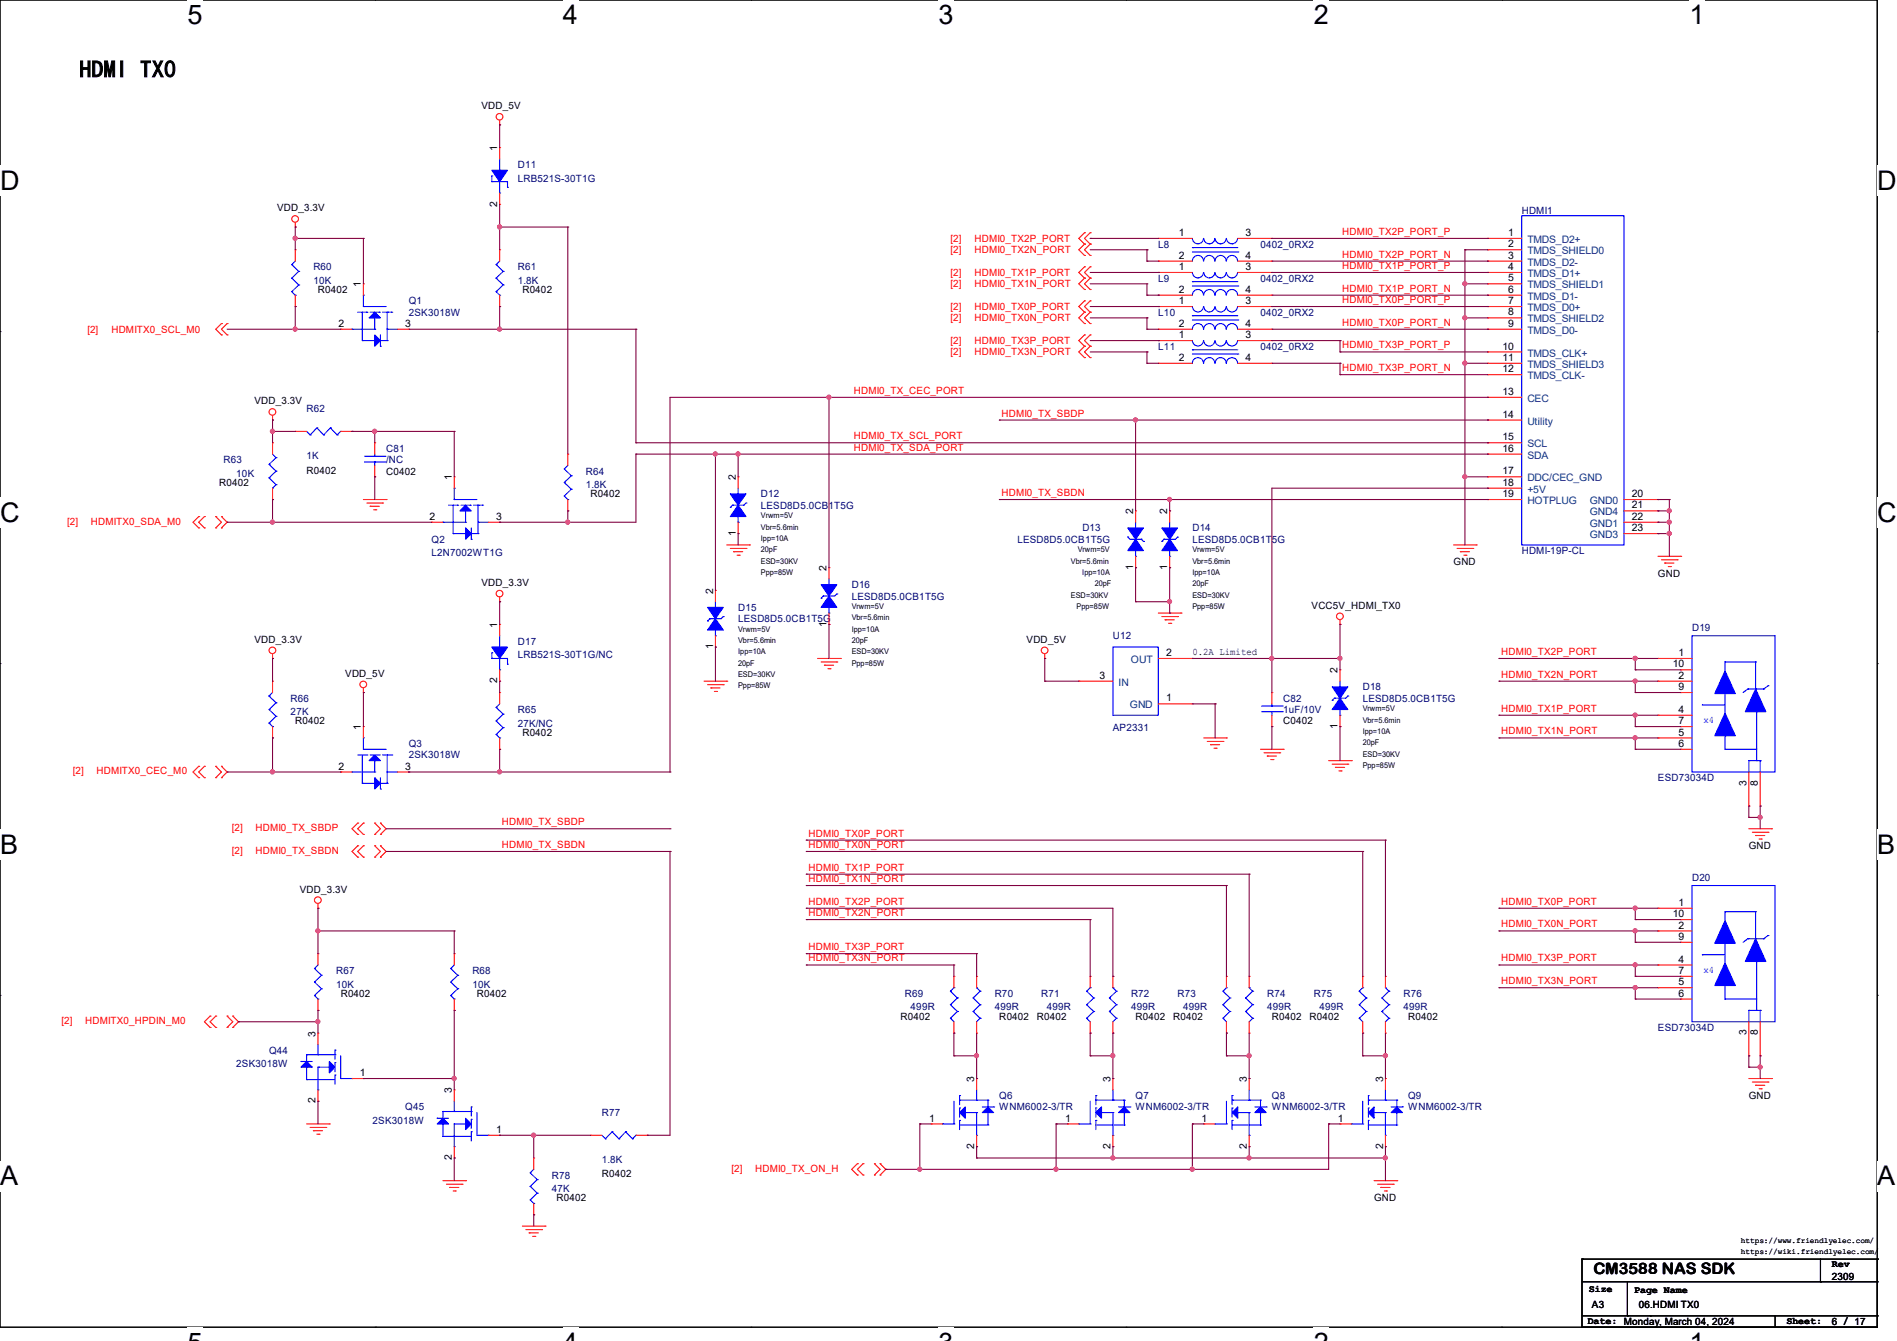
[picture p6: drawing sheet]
<svg xmlns="http://www.w3.org/2000/svg" width="297mm" height="210mm" viewBox="0 0 297 210" stroke-linecap="round" stroke-linejoin="round" font-family="sans-serif">
<defs><g id="words">
<g font-size="4.2">
<text x="29.4" y="3.8">5</text>
<text x="88.1" y="3.8">4</text>
<text x="146.9" y="3.8">3</text>
<text x="205.7" y="3.8">2</text>
<text x="264.5" y="3.8">1</text>
<text x="0" y="29.8">D</text>
<text x="293.9" y="29.8">D</text>
<text x="0" y="81.7">C</text>
<text x="293.9" y="81.7">C</text>
<text x="0" y="133.7">B</text>
<text x="293.9" y="133.7">B</text>
<text x="0" y="185.6">A</text>
<text x="293.9" y="185.6">A</text>
</g>
<text font-size="3.7" x="12.4" y="12.1">HDMI TX0</text>
<text font-size="2.5" x="249.5" y="199.5">CM3588 NAS SDK</text>
<g font-size="1.6">
<text x="75.4" y="17.1">VDD_5V</text>
<text x="77.9" y="23.7" transform="rotate(-90 77.9 23.7)">1</text>
<text x="43.4" y="33.1">VDD_3.3V</text>
<text x="77.9" y="32.3" transform="rotate(-90 77.9 32.3)">2</text>
<text x="184.6" y="37">1</text>
<text x="184.6" y="40.5">2</text>
<text x="195" y="37">3</text>
<text x="195" y="40.5">4</text>
<text x="236.1" y="37">1</text>
<text x="236.1" y="38.7">2</text>
<text x="236.1" y="40.5">3</text>
<text x="49.8" y="45.9">R0402</text>
<text x="56.5" y="45" transform="rotate(-90 56.5 45)">1</text>
<text x="81.8" y="45.9">R0402</text>
<text x="184.6" y="47.6">1</text>
<text x="184.6" y="42.3">1</text>
<text x="184.6" y="45.8">2</text>
<text x="195" y="47.6">3</text>
<text x="195" y="42.3">3</text>
<text x="195" y="45.8">4</text>
<text x="236.1" y="42.3">4</text>
<text x="236.1" y="44.1">5</text>
<text x="236.1" y="45.8">6</text>
<text x="236.1" y="47.6">7</text>
<text x="53" y="51.2">2</text>
<text x="63.5" y="51.2">3</text>
<text x="184.6" y="51.2">2</text>
<text x="184.6" y="53">1</text>
<text x="195" y="51.2">4</text>
<text x="195" y="53">3</text>
<text x="236.1" y="49.4">8</text>
<text x="236.1" y="51.2">9</text>
<text x="184.6" y="56.5">2</text>
<text x="195" y="56.5">4</text>
<text x="235.2" y="54.7">10</text>
<text x="235.2" y="56.5">11</text>
<text x="235.2" y="58.3">12</text>
<text x="39.8" y="63.3">VDD_3.3V</text>
<text x="235.2" y="61.8">13</text>
<text x="235.2" y="65.4">14</text>
<text x="235.2" y="70.7">16</text>
<text x="235.2" y="69">15</text>
<text x="34.3" y="76.1">R0402</text>
<text x="48" y="74.2">R0402</text>
<text x="60.5" y="74.3">C0402</text>
<text x="70.7" y="75.2" transform="rotate(-90 70.7 75.2)">1</text>
<text x="92.5" y="77.9">R0402</text>
<text x="115.2" y="75.2" transform="rotate(-90 115.2 75.2)">2</text>
<text x="235.2" y="77.9">19</text>
<text x="235.2" y="76.1">18</text>
<text x="235.2" y="74.3">17</text>
<text x="255.5" y="77.9">20</text>
<text x="67.2" y="81.4">2</text>
<text x="77.7" y="81.4">3</text>
<text x="115.2" y="83.9" transform="rotate(-90 115.2 83.9)">1</text>
<text x="177.4" y="80.6" transform="rotate(-90 177.4 80.6)">2</text>
<text x="182.8" y="80.6" transform="rotate(-90 182.8 80.6)">2</text>
<text x="255.5" y="79.6">21</text>
<text x="255.5" y="83.2">23</text>
<text x="255.5" y="81.4">22</text>
<text x="129.4" y="89.4" transform="rotate(-90 129.4 89.4)">2</text>
<text x="177.4" y="89.2" transform="rotate(-90 177.4 89.2)">1</text>
<text x="182.8" y="89.2" transform="rotate(-90 182.8 89.2)">1</text>
<text x="227.6" y="88.6">GND</text>
<text x="75.4" y="91.8">VDD_3.3V</text>
<text x="111.6" y="93" transform="rotate(-90 111.6 93)">2</text>
<text x="205.4" y="95.3">VCC5V_HDMI_TX0</text>
<text x="259.6" y="90.3">GND</text>
<text x="39.8" y="100.7">VDD_3.3V</text>
<text x="77.9" y="98.3" transform="rotate(-90 77.9 98.3)">1</text>
<text x="111.6" y="101.7" transform="rotate(-90 111.6 101.7)">1</text>
<text x="129.4" y="98.1" transform="rotate(-90 129.4 98.1)">1</text>
<text x="160.7" y="100.7">VDD_5V</text>
<text x="54.1" y="106">VDD_5V</text>
<text x="77.9" y="107" transform="rotate(-90 77.9 107)">2</text>
<text x="172.1" y="106.3">3</text>
<text x="182.6" y="102.7">2</text>
<text x="186.7" y="102.6">0.2A Limited</text>
<text x="209.4" y="105.5" transform="rotate(-90 209.4 105.5)">2</text>
<text x="261.9" y="104.5">10</text>
<text x="262.8" y="102.7">1</text>
<text x="262.8" y="106.3">2</text>
<text x="46.2" y="113.5">R0402</text>
<text x="182.6" y="109.9">1</text>
<text x="200.9" y="113.5">C0402</text>
<text x="262.8" y="111.6">4</text>
<text x="262.8" y="113.4">7</text>
<text x="262.8" y="108.1">9</text>
<text x="56.5" y="114.3" transform="rotate(-90 56.5 114.3)">1</text>
<text x="81.8" y="115.2">R0402</text>
<text x="209.4" y="114.1" transform="rotate(-90 209.4 114.1)">1</text>
<text x="262.8" y="115.2">5</text>
<text x="262.8" y="117">6</text>
<text x="53" y="120.5">2</text>
<text x="63.5" y="120.5">3</text>
<text x="273.4" y="123" transform="rotate(-90 273.4 123)">3</text>
<text x="275.2" y="123" transform="rotate(-90 275.2 123)">8</text>
<text x="273.8" y="133">GND</text>
<text x="46.9" y="139.8">VDD_3.3V</text>
<text x="261.9" y="143.6">10</text>
<text x="262.8" y="141.9">1</text>
<text x="262.8" y="145.4">2</text>
<text x="262.8" y="147.2">9</text>
<text x="262.8" y="150.8">4</text>
<text x="262.8" y="154.3">5</text>
<text x="262.8" y="152.5">7</text>
<text x="53.3" y="156.1">R0402</text>
<text x="74.7" y="156.1">R0402</text>
<text x="141" y="159.7">R0402</text>
<text x="156.5" y="159.7">R0402</text>
<text x="162.3" y="159.7">R0402</text>
<text x="177.8" y="159.7">R0402</text>
<text x="183.7" y="159.7">R0402</text>
<text x="199.1" y="159.7">R0402</text>
<text x="205" y="159.7">R0402</text>
<text x="220.5" y="159.7">R0402</text>
<text x="262.8" y="156.1">6</text>
<text x="49.4" y="162.3" transform="rotate(-90 49.4 162.3)">3</text>
<text x="273.4" y="162.1" transform="rotate(-90 273.4 162.1)">3</text>
<text x="275.2" y="162.1" transform="rotate(-90 275.2 162.1)">8</text>
<text x="49.4" y="172.8" transform="rotate(-90 49.4 172.8)">2</text>
<text x="56.3" y="168.5">1</text>
<text x="70.7" y="171.2" transform="rotate(-90 70.7 171.2)">3</text>
<text x="152.5" y="169.5" transform="rotate(-90 152.5 169.5)">3</text>
<text x="173.9" y="169.5" transform="rotate(-90 173.9 169.5)">3</text>
<text x="195.2" y="169.5" transform="rotate(-90 195.2 169.5)">3</text>
<text x="216.5" y="169.5" transform="rotate(-90 216.5 169.5)">3</text>
<text x="273.8" y="172.1">GND</text>
<text x="77.7" y="177.4">1</text>
<text x="145.5" y="175.6">1</text>
<text x="152.5" y="179.9" transform="rotate(-90 152.5 179.9)">2</text>
<text x="166.8" y="175.6">1</text>
<text x="173.9" y="179.9" transform="rotate(-90 173.9 179.9)">2</text>
<text x="188.1" y="175.6">1</text>
<text x="195.2" y="179.9" transform="rotate(-90 195.2 179.9)">2</text>
<text x="209.5" y="175.6">1</text>
<text x="216.5" y="179.9" transform="rotate(-90 216.5 179.9)">2</text>
<text x="70.7" y="181.7" transform="rotate(-90 70.7 181.7)">2</text>
<text x="94.2" y="184.4">R0402</text>
<text x="87.1" y="188.1">R0402</text>
<text x="215.1" y="188.1">GND</text>
<text x="248.8" y="202.4">Size</text>
<text x="255.9" y="202.5">Page Name</text>
<text x="286.8" y="200.4">2309</text>
<text x="286.8" y="198.5">Rev</text>
<text x="248.6" y="207.3">Date: Monday, March 04, 2024</text>
<text x="249.3" y="204.8">A3</text>
<text x="256.6" y="204.8">06.HDMI TX0</text>
<text x="279.7" y="207.3">Sheet:</text>
<text x="286.8" y="207.5">6 / 17</text>
</g>
<g font-size="1.6" fill="#000080">
<text x="81.1" y="26.3">D11</text>
<text x="81.1" y="28.4">LRB521S-30T1G</text>
<text x="238.3" y="33.4">HDMI1</text>
<text x="181.4" y="38.8">L8</text>
<text x="197.4" y="38.8">0402_0RX2</text>
<text x="49.1" y="42.3">R60</text>
<text x="49.1" y="44.4">10K</text>
<text x="64" y="47.7">Q1</text>
<text x="81.1" y="42.3">R61</text>
<text x="81.1" y="44.4">1.8K</text>
<text x="181.4" y="44.1">L9</text>
<text x="197.4" y="44.1">0402_0RX2</text>
<text x="64" y="49.4">2SK3018W</text>
<text x="181.4" y="49.4">L10</text>
<text x="197.4" y="49.4">0402_0RX2</text>
<text x="181.4" y="54.8">L11</text>
<text x="197.4" y="54.8">0402_0RX2</text>
<text x="48" y="64.6">R62</text>
<text x="48" y="71.8">1K</text>
<text x="60.5" y="70.8">C81</text>
<text x="35" y="72.6">R63</text>
<text x="37" y="74.7">10K</text>
<text x="60.5" y="72.6">/NC</text>
<text x="91.7" y="74.3">R64</text>
<text x="91.7" y="76.5">1.8K</text>
<text x="119.1" y="77.9">D12</text>
<text x="119.1" y="79.7">LESD8D5.0CB1T5G</text>
<text x="169.5" y="83.2">D13</text>
<text x="186.7" y="83.2">D14</text>
<text x="67.6" y="85">Q2</text>
<text x="67.6" y="87.1">L2N7002WT1G</text>
<text x="159.3" y="85">LESD8D5.0CB1T5G</text>
<text x="186.7" y="85">LESD8D5.0CB1T5G</text>
<text x="238.3" y="86.8">HDMI-19P-CL</text>
<text x="115.6" y="95.7">D15</text>
<text x="133.3" y="92.1">D16</text>
<text x="133.3" y="93.9">LESD8D5.0CB1T5G</text>
<text x="81.1" y="101">D17</text>
<text x="115.6" y="97.4">LESD8D5.0CB1T5G</text>
<text x="174.2" y="100.1">U12</text>
<text x="264.9" y="98.9">D19</text>
<text x="81.1" y="103.1">LRB521S-30T1G/NC</text>
<text x="45.5" y="109.9">R66</text>
<text x="45.5" y="112">27K</text>
<text x="81.1" y="111.7">R65</text>
<text x="81.1" y="113.8">27K/NC</text>
<text x="200.9" y="109.9">C82</text>
<text x="200.9" y="111.7">1uF/10V</text>
<text x="213.4" y="108.1">D18</text>
<text x="213.4" y="109.9">LESD8D5.0CB1T5G</text>
<text x="64" y="117">Q3</text>
<text x="64" y="118.8">2SK3018W</text>
<text x="174.2" y="114.5">AP2331</text>
<text x="259.6" y="122.3">ESD73034D</text>
<text x="264.9" y="138">D20</text>
<text x="52.6" y="152.6">R67</text>
<text x="52.6" y="154.7">10K</text>
<text x="74" y="152.6">R68</text>
<text x="74" y="154.7">10K</text>
<text x="141.7" y="156.1">R69</text>
<text x="142.6" y="158.2">499R</text>
<text x="155.7" y="156.1">R70</text>
<text x="155.7" y="158.2">499R</text>
<text x="163" y="156.1">R71</text>
<text x="163.9" y="158.2">499R</text>
<text x="177.1" y="156.1">R72</text>
<text x="177.1" y="158.2">499R</text>
<text x="184.4" y="156.1">R73</text>
<text x="185.2" y="158.2">499R</text>
<text x="198.4" y="156.1">R74</text>
<text x="198.4" y="158.2">499R</text>
<text x="205.7" y="156.1">R75</text>
<text x="206.6" y="158.2">499R</text>
<text x="219.8" y="156.1">R76</text>
<text x="219.8" y="158.2">499R</text>
<text x="259.6" y="161.5">ESD73034D</text>
<text x="37" y="167.1">2SK3018W</text>
<text x="42.1" y="165">Q44</text>
<text x="63.5" y="173.9">Q45</text>
<text x="156.5" y="172.1">Q6</text>
<text x="156.5" y="173.9">WNM6002-3/TR</text>
<text x="177.8" y="172.1">Q7</text>
<text x="177.8" y="173.9">WNM6002-3/TR</text>
<text x="199.1" y="172.1">Q8</text>
<text x="199.1" y="173.9">WNM6002-3/TR</text>
<text x="220.5" y="172.1">Q9</text>
<text x="220.5" y="173.9">WNM6002-3/TR</text>
<text x="58.3" y="176">2SK3018W</text>
<text x="94.2" y="174.8">R77</text>
<text x="86.4" y="184.6">R78</text>
<text x="94.2" y="182.1">1.8K</text>
<text x="86.4" y="186.7">47K</text>
</g>
<g font-size="1.6" fill="#f00">
<text x="148.8" y="37.9">[2]</text>
<text x="148.8" y="39.7">[2]</text>
<text x="152.6" y="37.9">HDMI0_TX2P_PORT</text>
<text x="152.6" y="39.7">HDMI0_TX2N_PORT</text>
<text x="210.1" y="36.8">HDMI0_TX2P_PORT_P</text>
<text x="210.1" y="40.3">HDMI0_TX2P_PORT_N</text>
<text x="148.8" y="43.2">[2]</text>
<text x="148.8" y="45">[2]</text>
<text x="152.6" y="43.2">HDMI0_TX1P_PORT</text>
<text x="152.6" y="45">HDMI0_TX1N_PORT</text>
<text x="210.1" y="42.1">HDMI0_TX1P_PORT_P</text>
<text x="210.1" y="47.5">HDMI0_TX0P_PORT_P</text>
<text x="210.1" y="45.7">HDMI0_TX1P_PORT_N</text>
<text x="13.7" y="52.1">[2]</text>
<text x="17.4" y="52.1">HDMITX0_SCL_M0</text>
<text x="148.8" y="48.6">[2]</text>
<text x="148.8" y="50.3">[2]</text>
<text x="148.8" y="53.9">[2]</text>
<text x="152.6" y="48.6">HDMI0_TX0P_PORT</text>
<text x="152.6" y="50.3">HDMI0_TX0N_PORT</text>
<text x="152.6" y="53.9">HDMI0_TX3P_PORT</text>
<text x="210.1" y="51">HDMI0_TX0P_PORT_N</text>
<text x="148.8" y="55.7">[2]</text>
<text x="152.6" y="55.7">HDMI0_TX3N_PORT</text>
<text x="210.1" y="54.6">HDMI0_TX3P_PORT_P</text>
<text x="210.1" y="58.1">HDMI0_TX3P_PORT_N</text>
<text x="133.7" y="61.7">HDMI0_TX_CEC_PORT</text>
<text x="156.8" y="65.2">HDMI0_TX_SBDP</text>
<text x="133.7" y="70.6">HDMI0_TX_SDA_PORT</text>
<text x="133.7" y="68.8">HDMI0_TX_SCL_PORT</text>
<text x="156.8" y="77.7">HDMI0_TX_SBDN</text>
<text x="10.5" y="82.2">[2]</text>
<text x="14.2" y="82.2">HDMITX0_SDA_M0</text>
<text x="235" y="102.6">HDMI0_TX2P_PORT</text>
<text x="235" y="106.1">HDMI0_TX2N_PORT</text>
<text x="235" y="111.5">HDMI0_TX1P_PORT</text>
<text x="235" y="115">HDMI0_TX1N_PORT</text>
<text x="11.4" y="121.3">[2]</text>
<text x="15.1" y="121.3">HDMITX0_CEC_M0</text>
<text x="36.3" y="130.2">[2]</text>
<text x="40" y="130.2">HDMI0_TX_SBDP</text>
<text x="78.6" y="129.2">HDMI0_TX_SBDP</text>
<text x="126.6" y="131">HDMI0_TX0P_PORT</text>
<text x="36.3" y="133.7">[2]</text>
<text x="40" y="133.7">HDMI0_TX_SBDN</text>
<text x="78.6" y="132.8">HDMI0_TX_SBDN</text>
<text x="126.6" y="136.4">HDMI0_TX1P_PORT</text>
<text x="126.6" y="132.8">HDMI0_TX0N_PORT</text>
<text x="126.6" y="143.5">HDMI0_TX2N_PORT</text>
<text x="126.6" y="141.7">HDMI0_TX2P_PORT</text>
<text x="126.6" y="138.1">HDMI0_TX1N_PORT</text>
<text x="235" y="141.7">HDMI0_TX0P_PORT</text>
<text x="126.6" y="148.8">HDMI0_TX3P_PORT</text>
<text x="235" y="145.2">HDMI0_TX0N_PORT</text>
<text x="126.6" y="150.6">HDMI0_TX3N_PORT</text>
<text x="235" y="150.6">HDMI0_TX3P_PORT</text>
<text x="235" y="154.1">HDMI0_TX3N_PORT</text>
<text x="9.6" y="160.4">[2]</text>
<text x="13.3" y="160.4">HDMITX0_HPDIN_M0</text>
<text x="114.5" y="183.5">[2]</text>
<text x="118.2" y="183.5">HDMI0_TX_ON_H</text>
</g>
<g font-size="1.6" fill="#004080">
<text x="239.1" y="38.1">TMDS_D2+</text>
<text x="239.1" y="39.8">TMDS_SHIELD0</text>
<text x="239.1" y="41.6">TMDS_D2-</text>
<text x="239.1" y="43.4">TMDS_D1+</text>
<text x="239.1" y="45.2">TMDS_SHIELD1</text>
<text x="239.1" y="46.9">TMDS_D1-</text>
<text x="239.1" y="48.7">TMDS_D0+</text>
<text x="239.1" y="50.5">TMDS_SHIELD2</text>
<text x="239.1" y="52.3">TMDS_D0-</text>
<text x="239.1" y="55.8">TMDS_CLK+</text>
<text x="239.1" y="57.6">TMDS_SHIELD3</text>
<text x="239.1" y="59.4">TMDS_CLK-</text>
<text x="239.1" y="63">CEC</text>
<text x="239.1" y="71.8">SDA</text>
<text x="239.1" y="70.1">SCL</text>
<text x="239.1" y="66.5">Utility</text>
<text x="239.1" y="77.2">+5V</text>
<text x="239.1" y="75.4">DDC/CEC_GND</text>
<text x="239.1" y="79">HOTPLUG</text>
<text x="248.9" y="79">GND0</text>
<text x="248.9" y="80.7">GND4</text>
<text x="248.9" y="82.5">GND1</text>
<text x="248.9" y="84.3">GND3</text>
<text x="175.1" y="107.4">IN</text>
<text x="177.1" y="103.8">OUT</text>
<text x="176.9" y="111">GND</text>
</g>
<g font-size="1.6" fill="#00f">
<text x="266.7" y="113.2">x4</text>
<text x="266.7" y="152.4">x4</text>
</g>
<g font-size="1.2">
<text x="119.1" y="81.2">Vrwm=5V</text>
<text x="119.1" y="82.9">Vbr=5.6min</text>
<text x="119.1" y="84.7">Ipp=10A</text>
<text x="119.1" y="86.5">20pF</text>
<text x="119.1" y="88.3">ESD=30KV</text>
<text x="167.7" y="88.3">Vbr=5.6min</text>
<text x="168.7" y="86.5">Vrwm=5V</text>
<text x="186.7" y="86.5">Vrwm=5V</text>
<text x="186.7" y="88.3">Vbr=5.6min</text>
<text x="119.1" y="90">Ppp=85W</text>
<text x="133.3" y="95.4">Vrwm=5V</text>
<text x="167.7" y="93.6">ESD=30KV</text>
<text x="168.6" y="95.4">Ppp=85W</text>
<text x="169.5" y="90">Ipp=10A</text>
<text x="171.4" y="91.8">20pF</text>
<text x="186.7" y="90">Ipp=10A</text>
<text x="186.7" y="91.8">20pF</text>
<text x="186.7" y="93.6">ESD=30KV</text>
<text x="186.7" y="95.4">Ppp=85W</text>
<text x="115.6" y="98.9">Vrwm=5V</text>
<text x="115.6" y="100.7">Vbr=5.6min</text>
<text x="133.3" y="97.2">Vbr=5.6min</text>
<text x="133.3" y="98.9">Ipp=10A</text>
<text x="133.3" y="100.7">20pF</text>
<text x="115.6" y="102.5">Ipp=10A</text>
<text x="115.6" y="104.3">20pF</text>
<text x="115.6" y="106">ESD=30KV</text>
<text x="115.6" y="107.8">Ppp=85W</text>
<text x="133.3" y="102.5">ESD=30KV</text>
<text x="133.3" y="104.3">Ppp=85W</text>
<text x="213.4" y="111.4">Vrwm=5V</text>
<text x="213.4" y="113.2">Vbr=5.6min</text>
<text x="213.4" y="114.9">Ipp=10A</text>
<text x="213.4" y="116.7">20pF</text>
<text x="213.4" y="118.5">ESD=30KV</text>
<text x="213.4" y="120.3">Ppp=85W</text>
<text x="272.6" y="196.4">https://wiki.friendlyelec.com/</text>
<text x="272.6" y="194.6">https://www.friendlyelec.com/</text>
</g>
</g></defs>
<path d="M0 0h293.9v207.9h-293.9z" fill="none" stroke="#000" stroke-width=".17"/>
<g fill="#fff">
<path d="M29.4 0h2.3v4.7h-2.3z"/>
<path d="M29.4 207.9h2.3v2.1h-2.3z"/>
</g>
<path d="M58.8 0h.1M58.8 207.9h.1" fill="none" stroke="#000" stroke-width=".17"/>
<g fill="#fff">
<path d="M88.1 0h2.4v4.7h-2.4z"/>
<path d="M88.1 207.9h2.4v2.1h-2.4z"/>
</g>
<path d="M117.6 0h.1M117.6 207.9h.1" fill="none" stroke="#000" stroke-width=".17"/>
<g fill="#fff">
<path d="M146.9 0h2.4v4.7h-2.4z"/>
<path d="M146.9 207.9h2.4v2.1h-2.4z"/>
</g>
<path d="M176.3 0h.1M176.3 207.9h.1" fill="none" stroke="#000" stroke-width=".17"/>
<g fill="#fff">
<path d="M205.7 0h2.4v4.7h-2.4z"/>
<path d="M205.7 207.9h2.4v2.1h-2.4z"/>
</g>
<path d="M235.1 0h.1M235.1 207.9h.1" fill="none" stroke="#000" stroke-width=".17"/>
<g fill="#fff">
<path d="M264.5 0h2.4v4.7h-2.4z"/>
<path d="M264.5 207.9h2.4v2.1h-2.4z"/>
<path d="M0 26h3v4.7h-3z"/>
<path d="M293.9 26h3.1v4.7h-3.1z"/>
<path d="M0 77.9h3v4.7h-3z"/>
<path d="M293.9 77.9h3.1v4.7h-3.1z"/>
</g>
<path d="M0 51.9h.1M293.9 51.9h.1" fill="none" stroke="#000" stroke-width=".17"/>
<g fill="#fff">
<path d="M0 129.9h2.8v4.7h-2.8z"/>
<path d="M293.9 129.9h2.9v4.7h-2.9z"/>
</g>
<path d="M0 103.9h.1M293.9 103.9h.1" fill="none" stroke="#000" stroke-width=".17"/>
<g fill="#fff">
<path d="M0 181.8h2.8v4.8h-2.8z"/>
<path d="M293.8 181.8h3v4.8h-3z"/>
</g>
<g fill="none" stroke="#000" stroke-width=".17">
<path d="M0 155.9h.1M293.9 155.9h.1M247.7 197.2h.1M247.7 197.2v10.7M247.7 197.2h46.2M285 197.2v3.5M293.9 197.2h.1M293.9 197.2v10.7h-46.2M247.7 207.9h.1M247.7 200.7h46.2M247.7 206.1h46.2M254.8 206.1h.1"/>
<path d="M254.8 200.7v5.4M258.4 206.1h.1M277.9 207.9h.1M277.9 206.1v1.8M285 200.7h.1M293.9 200.7h.1M293.9 206.1h.1"/>
</g>
<g fill="none" stroke="#f00" stroke-width=".17">
<path d="M78.2 19.6h.1M78.2 18.8v.8M46.2 35.6h.1M46.2 39.1h.1M46.2 34.8v.8M46.2 39.1v1.8M78.2 23.1h.1M78.2 32h.1M78.2 39.1h.1M78.2 23.1v1.8M78.2 30.2v1.8M78.2 39.1v1.8"/>
<path d="M169.8 38.2h.1M169.8 36.4h.1M169.8 36.4l-.9 .9 .9 .9M169.8 38.2l-.9 .9 .9 .9M170.7 38.2h.1M170.7 36.4h.1M170.7 36.4l-.9 .9 .9 .9M170.7 38.2l-.9 .9 .9 .9M181.4 37.3h.1M181.4 37.3h5.3M193.8 37.3h5.3M199.1 37.3h.1"/>
<path d="M232.9 37.3h.1M232.9 39.1h.1M232.9 37.3h5.4M232.9 39.1h5.4M34.7 52.5h.1M34.7 50.7h.1M34.7 50.7l-.9 .9 .9 .9M35.6 52.5h.1M35.6 50.7h.1M35.6 50.7l-.9 .9 .9 .9M46.2 48h.1M46.2 46.2v1.8"/>
<path d="M53.3 51.6h.1M53.3 51.6h1.8M56.9 44.4h.1M56.9 44.4v1.8M62.2 51.6h1.8M64 51.6h.1M78.2 48h.1M78.2 46.2v1.8M169.8 40h.1M169.8 43.6h.1M169.8 41.8h.1M169.8 45.3h.1"/>
<path d="M169.8 48.9h.1M169.8 47.1h.1M169.8 50.7h.1M169.8 54.2h.1M169.8 52.5h.1M169.8 56h.1M169.8 41.8l-.9 .9 .9 .9M169.8 43.6l-.9 .8 .9 .9M169.8 47.1l-.9 .9 .9 .9M169.8 48.9l-.9 .9 .9 .9M169.8 52.5l-.9 .8 .9 .9M169.8 54.2l-.9 .9 .9 .9"/>
<path d="M170.7 40h.1M170.7 43.6h.1M170.7 41.8h.1M170.7 45.3h.1M170.7 48.9h.1M170.7 47.1h.1M170.7 50.7h.1M170.7 54.2h.1M170.7 52.5h.1M170.7 56h.1M170.7 41.8l-.9 .9 .9 .9M170.7 43.6l-.9 .8 .9 .9"/>
<path d="M170.7 47.1l-.9 .9 .9 .9M170.7 48.9l-.9 .9 .9 .9M170.7 52.5l-.9 .8 .9 .9M170.7 54.2l-.9 .9 .9 .9M181.4 48h.1M181.4 51.6h.1M181.4 53.3h.1M181.4 56.9h.1M181.4 42.7h.1M181.4 46.2h.1M181.4 40.9h.1M181.4 48h5.3"/>
<path d="M181.4 51.6h5.3M181.4 40.9h5.3M181.4 42.7h5.3M181.4 46.2h5.3M181.4 56.9h5.3M181.4 53.3h5.3M193.8 48h5.3M193.8 51.6h5.3M193.8 40.9h5.3M193.8 42.7h5.3M193.8 46.2h5.3M193.8 56.9h5.3"/>
<path d="M193.8 53.3h5.3M199.1 48h.1M199.1 51.6h.1M199.1 53.3h.1M199.1 56.9h.1M199.1 42.7h.1M199.1 46.2h.1M199.1 40.9h.1M232.9 40.9h.1M232.9 42.7h.1M232.9 44.4h.1M232.9 46.2h.1"/>
<path d="M232.9 48h.1M232.9 49.8h.1M232.9 55.1h.1M232.9 51.6h.1M232.9 56.9h.1M232.9 58.7h.1M232.9 48h5.4M232.9 51.6h5.4M232.9 40.9h5.4M232.9 42.7h5.4M232.9 44.4h5.4M232.9 46.2h5.4"/>
<path d="M232.9 49.8h5.4M232.9 55.1h5.4M232.9 56.9h5.4M232.9 58.7h5.4M42.7 65.8h.1M42.7 69.3h.1M42.7 78.2h.1M42.7 65.1v.7M42.7 69.3v1.8M42.7 76.5v1.7M46.2 67.6h.1M46.2 67.6h1.8"/>
<path d="M53.3 67.6h1.8M55.1 67.6h.1M56.9 78.2h3.6M57.4 78.8h2.5M58 79.3h.1M58 79.3h1.4M58.5 79.8h.3M58.7 69.3h.1M58.7 74.7h.1M58.7 69.3v1.8M58.7 72.9v1.8M58.8 79.8h.1"/>
<path d="M59.9 78.8h.1M60.5 78.2h.1M71.1 74.7h.1M71.1 74.7v1.8M88.9 71.1h.1M88.9 71.1v1.8M88.9 78.2v1.8M115.6 74.7h.1M115.6 74.7v1.8M232.9 78.2h.1M232.9 76.5h.1M232.9 74.7h.1"/>
<path d="M232.9 71.1h.1M232.9 69.3h.1M232.9 62.2h.1M232.9 65.8h.1M232.9 78.2h5.4M232.9 76.5h5.4M232.9 74.7h5.4M232.9 71.1h5.4M232.9 69.3h5.4M232.9 62.2h5.4M232.9 65.8h5.4M254.3 78.2h5.3"/>
<path d="M259.6 78.2h.1M31.1 82.7h.1M31.1 80.9h.1M31.1 80.9l-.9 .9 .9 .9M32 82.7h.1M32 80.9h.1M32 80.9l-.9 .9 .9 .9M33.8 82.7h.1M33.8 80.9h.1M33.8 80.9l.9 .9-.9 .9M34.7 80.9h.1M34.7 82.7h.1"/>
<path d="M34.7 80.9l.9 .9-.9 .9M67.6 81.8h.1M67.6 81.8h1.7M76.5 81.8h1.7M78.2 94.2h.1M78.2 97.8h.1M78.2 81.8h.1M78.2 93.5v.7M78.2 97.8v1.8M88.9 80h.1M112 92.5h.1M112 92.5v1.7"/>
<path d="M112 99.6v1.7M113.8 85.3h3.5M114.3 85.9h2.5M114.9 86.4h.1M114.9 86.4h1.4M115.4 87h.3M115.6 83.6h.1M115.6 81.8v1.8M115.7 87h.1M116.8 85.9h.1M117.3 85.3h.1M129.8 97.8h.1"/>
<path d="M129.8 88.9h.1M129.8 88.9v1.8M129.8 96v1.8M177.8 88.9h.1M177.8 80h.1M177.8 80v1.8M177.8 87.1v1.8M181.4 96h3.5M181.9 96.6h2.5M182.4 97.1h.1M182.4 97.1h1.5M183 97.6h.3"/>
<path d="M183.1 88.9h.1M183.1 80h.1M183.1 80v1.8M183.1 87.1v1.8M183.3 97.6h.1M184.4 96.6h.1M184.9 96h.1M209.8 97.8h.1M209.8 97.1v.7M227.6 85.3h3.5M228.1 85.9h2.5M228.6 86.4h.1"/>
<path d="M228.6 86.4h1.5M229.2 87h.3M229.5 87h.1M230.6 85.9h.1M231.1 85.3h.1M254.3 80h5.3M254.3 83.6h5.3M254.3 81.8h5.3M259.6 80h.1M259.6 83.6h.1M259.6 81.8h.1M259.6 87.1h3.5"/>
<path d="M260.1 87.7h2.5M260.6 88.2h.1M260.6 88.2h1.5M261.2 88.7h.3M261.5 88.7h.1M262.6 87.7h.1M263.1 87.1h.1M42.7 103.1h.1M42.7 106.7h.1M42.7 115.6h.1M42.7 102.4v.7M42.7 106.7v1.8"/>
<path d="M42.7 113.8v1.8M56.9 108.5h.1M56.9 113.8h.1M56.9 107.7v.8M56.9 113.8v1.8M78.2 108.5h.1M78.2 117.3h.1M78.2 106.7h.1M78.2 104.9v1.8M78.2 108.5v1.7M78.2 115.6v1.7M110.2 106.7h3.6"/>
<path d="M110.8 107.2h2.4M111.3 107.7h.1M111.3 107.7h1.4M111.8 108.3h.4M112 101.3h.1M112.2 108.3h.1M113.2 107.2h.1M113.8 106.7h.1M128 103.1h3.6M128.6 103.7h2.4M129.1 104.2h.1M129.1 104.2h1.4"/>
<path d="M129.6 104.7h.4M130 104.7h.1M131 103.7h.1M131.6 103.1h.1M163.6 103.1h.1M163.6 102.4v.7M168.9 106.7h.1M168.9 106.7h5.3M181.4 103.1h5.3M181.4 110.2h5.3M186.7 110.2h.1M186.7 103.1h.1"/>
<path d="M188.5 115.6h3.5M189 116.1h2.5M189.5 116.6h.1M189.5 116.6h1.5M190.1 117.2h.3M190.4 117.2h.1M191.5 116.1h.1M192 115.6h.1M197.4 117.3h3.5M197.9 117.9h2.5M198.4 118.4h.1M198.4 118.4h1.5"/>
<path d="M199 119h.3M199.1 108.5h.1M199.1 113.8h.1M199.1 108.5v1.7M199.1 112v1.8M199.3 119h.1M200.4 117.9h.1M200.9 117.3h.1M208 119.1h3.6M208.6 119.7h2.4M209.8 113.8h.1M209.8 104.9h.1"/>
<path d="M209.8 104.9v1.8M209.8 112v1.8M211 119.7h.1M211.6 119.1h.1M259.6 103.1h.1M259.6 106.7h.1M259.6 112h.1M259.6 115.6h.1M259.6 115.6h5.3M259.6 106.7h5.3M259.6 103.1h5.3M259.6 112h5.3"/>
<path d="M263.1 117.3h.1M263.1 113.8h.1M263.1 108.5h.1M263.1 104.9h.1M263.1 117.3h1.8M263.1 113.8h1.8M263.1 108.5h1.8M263.1 104.9h1.8M31.1 121.8h.1M31.1 120h.1M31.1 120l-.9 .9 .9 .9M32 121.8h.1"/>
<path d="M32 120h.1M32 120l-.9 .9 .9 .9M33.8 121.8h.1M33.8 120h.1M33.8 120l.9 .9-.9 .9M34.7 120h.1M34.7 121.8h.1M34.7 120l.9 .9-.9 .9M53.3 120.9h.1M53.3 120.9h1.8M56 130.7h.1M56 128.9h.1"/>
<path d="M56 134.2h.1M56 132.5h.1M56 128.9l-.9 .9 .9 .9M56 132.5l-.9 .8 .9 .9M56.9 130.7h.1M56.9 128.9h.1M56.9 134.2h.1M56.9 132.5h.1M56.9 128.9l-.9 .9 .9 .9M56.9 132.5l-.9 .8 .9 .9M58.7 130.7h.1M58.7 128.9h.1"/>
<path d="M58.7 134.2h.1M58.7 132.5h.1M58.7 132.5l.9 .8-.9 .9M58.7 128.9l.9 .9-.9 .9M59.6 128.9h.1M59.6 130.7h.1M59.6 132.5h.1M59.6 134.2h.1M59.6 128.9l.9 .9-.9 .9M59.6 132.5l.9 .8-.9 .9M62.2 120.9h1.8M64 120.9h.1"/>
<path d="M209.1 120.2h.1M209.1 120.2h1.4M209.6 120.7h.4M210 120.7h.1M273.8 126.2h.1M273.8 129.8h3.6M273.8 120.9v5.3M274.4 130.3h2.4M274.9 130.9h.1M274.9 130.9h1.4M275.4 131.4h.4M275.6 126.2h.1"/>
<path d="M275.6 120.9v5.3M275.8 131.4h.1M276.8 130.3h.1M277.4 129.8h.1M32.9 159.1h.1M32.9 159.1l-.9 .9 .9 .9M33.8 159.1h.1M33.8 159.1l-.9 .9 .9 .9M35.6 159.1h.1M35.6 159.1l.8 .9-.8 .9M36.4 159.1h.1M36.4 159.1l.9 .9-.9 .9"/>
<path d="M49.8 142.2h.1M49.8 149.4h.1M49.8 158.2h.1M49.8 141.5v.7M49.8 149.4v1.7M49.8 156.5v1.7M71.1 149.4h.1M71.1 158.2h.1M71.1 149.4v1.7M71.1 156.5v1.7M149.4 152.9h.1M149.4 152.9v1.8"/>
<path d="M152.9 152.9h.1M152.9 152.9v1.8M170.7 152.9h.1M170.7 152.9v1.8M174.2 152.9h.1M174.2 152.9v1.8M192 152.9h.1M192 152.9v1.8M195.6 152.9h.1M195.6 152.9v1.8M213.4 152.9h.1M213.4 152.9v1.8"/>
<path d="M216.9 152.9h.1M216.9 152.9v1.8M259.6 142.2h.1M259.6 145.8h.1M259.6 151.1h.1M259.6 154.7h.1M259.6 142.2h5.3M259.6 145.8h5.3M259.6 151.1h5.3M259.6 154.7h5.3M263.1 156.5h.1M263.1 152.9h.1"/>
<path d="M263.1 147.6h.1M263.1 144h.1M263.1 156.5h1.8M263.1 152.9h1.8M263.1 147.6h1.8M263.1 144h1.8M32.9 160.9h.1M33.8 160.9h.1M35.6 160.9h.1M36.4 160.9h.1M48 176h3.6M48.6 176.6h2.4"/>
<path d="M49.1 177.1h.1M49.1 177.1h1.4M49.6 177.6h.4M49.8 161.8h.1M49.8 172.5h.1M49.8 161.8v1.8M49.8 170.7v1.8M50 177.6h.1M51 176.6h.1M51.6 176h.1M55.1 168.9h1.8M56.9 168.9h.1"/>
<path d="M71.1 170.7h.1M71.1 170.7v1.8M71.1 179.6v1.8M76.5 177.8h1.7M78.2 177.8h.1M92.5 177.8h.1M92.5 177.8h1.7M99.6 177.8h1.7M101.3 177.8h.1M145.8 176h.1M145.8 176h1.8M149.4 161.8h.1"/>
<path d="M149.4 160v1.8M152.9 161.8h.1M152.9 168.9h.1M152.9 179.6h.1M152.9 160v1.8M152.9 168.9v1.8M152.9 177.8v1.8M167.1 176h.1M167.1 176h1.8M170.7 161.8h.1M170.7 160v1.8M174.2 168.9h.1"/>
<path d="M174.2 179.6h.1M174.2 161.8h.1M174.2 160v1.8M174.2 168.9v1.8M174.2 177.8v1.8M188.5 176h.1M188.5 176h1.7M192 161.8h.1M192 160v1.8M195.6 168.9h.1M195.6 179.6h.1M195.6 161.8h.1"/>
<path d="M195.6 160v1.8M195.6 168.9v1.8M195.6 177.8v1.8M209.8 176h.1M209.8 176h1.8M213.4 161.8h.1M213.4 160v1.8M216.9 168.9h.1M216.9 179.6h.1M216.9 161.8h.1M216.9 160v1.8M216.9 168.9v1.8"/>
<path d="M216.9 177.8v1.8M273.8 165.4h.1M273.8 168.9h3.6M273.8 160v5.4M274.4 169.5h2.4M274.9 170h.1M274.9 170h1.4M275.4 170.5h.4M275.6 165.4h.1M275.6 160v5.4M275.8 170.5h.1M276.8 169.5h.1"/>
<path d="M277.4 168.9h.1M69.3 184.9h3.6M69.9 185.5h2.4M70.4 186h.1M70.4 186h1.4M71 186.5h.3M71.1 181.4h.1M71.3 186.5h.1M72.3 185.5h.1M72.9 184.9h.1M81.8 192h3.5M82.3 192.6h2.5"/>
<path d="M82.8 193.1h.1M82.8 193.1h1.5M83.4 193.6h.3M83.6 181.4h.1M83.6 190.2h.1M83.6 181.4v1.7M83.6 188.5v1.7M83.7 193.6h.1M84.8 192.6h.1M85.3 192h.1M134.2 184h.1M134.2 182.2h.1"/>
<path d="M134.2 182.2l-.9 .9 .9 .9M135.1 184h.1M135.1 182.2h.1M135.1 182.2l-.9 .9 .9 .9M136.9 184h.1M136.9 182.2h.1M136.9 182.2l.9 .9-.9 .9M137.8 182.2h.1M137.8 184h.1M137.8 182.2l.9 .9-.9 .9M215.1 184.9h3.6M215.7 185.5h2.4"/>
<path d="M216.2 186h.1M216.2 186h1.4M216.7 186.5h.4M217.1 186.5h.1M218.1 185.5h.1M218.7 184.9h.1"/>
<circle cx="78.2" cy="18.3" r=".52"/>
<circle cx="46.2" cy="34.3" r=".52"/>
<circle cx="42.7" cy="64.5" r=".52"/>
<circle cx="78.2" cy="93" r=".52"/>
<circle cx="209.8" cy="96.5" r=".52"/>
<circle cx="42.7" cy="101.9" r=".52"/>
<circle cx="56.9" cy="107.2" r=".52"/>
<circle cx="163.6" cy="101.9" r=".52"/>
<circle cx="49.8" cy="141" r=".52"/>
</g>
<g fill="none" stroke="#00f" stroke-width=".17">
<path d="M77 28.4h.1M77 27.6h.1M77 28.4h2.5v.9M77 27.6v.8M78.2 26.7h.1M78.2 30.2h.1M78.2 24.9v1.8M78.2 28.4v1.8M79.5 29.3h.1M186.7 37.3a.87 .87 0 0 0 .9 .9 .87 .87 0 0 0 .8-.9M186.7 38.8h.1M186.7 39.5h7.1"/>
<path d="M186.7 38.8h7.1M188.5 37.3a.87 .87 0 0 0 .8 .9 .87 .87 0 0 0 .9-.9M190.2 37.3a.87 .87 0 0 0 .9 .9 .87 .87 0 0 0 .9-.9M192 37.3a.87 .87 0 0 0 .9 .9 .87 .87 0 0 0 .9-.9M193.8 39.5h.1M238.3 33.8h16v51.5h-16zM45.7 41.4h.1M45.7 43.6h.1M45.7 45.7h.1M45.7 41.4l1.1 1.1M45.7 43.6l1.1 1M45.7 45.7l.5 .5"/>
<path d="M46.2 46.2h.1M46.2 40.9l-.5 .5M46.8 42.5h.1M46.8 44.6h.1M46.8 42.5l-1.1 1.1M46.8 44.6l-1.1 1.1M55.1 51.6h.1M55.1 51.6h3.6M56 48.9h1.4M56.7 53.3h.1M56.7 48.9v4.4M56.7 53.3h2"/>
<path d="M56.9 48h.1M56.9 46.2h.1M56.9 46.2v1.8M56.9 48h3.6M57.4 48.9h.1M58 48.9h1.4M58.7 53.3h.1M58.7 51.6h.1M58.7 49.8v1.8M59.4 48.9h.1M59.6 54.2h.1M59.6 52.5v1.7"/>
<path d="M59.6 53.3h1M59.9 48.9h1.4M60.6 53.3h.1M60.6 48.9h.1M60.6 51.6h.1M60.6 48.9v4.4M60.6 51.6h1.6M61.3 48.9h.1M77.7 41.4h.1M77.7 43.6h.1M77.7 45.7h.1M77.7 41.4l1.1 1.1"/>
<path d="M77.7 43.6l1.1 1M77.7 45.7l.5 .5M78.2 46.2h.1M78.2 40.9l-.5 .5M78.8 42.5h.1M78.8 44.6h.1M78.8 42.5l-1.1 1.1M78.8 44.6l-1.1 1.1M186.7 48a.87 .87 0 0 0 .9 .9 .87 .87 0 0 0 .8-.9M186.7 49.4h.1M186.7 53.3a.87 .87 0 0 0 .9 .9 .87 .87 0 0 0 .8-.9M186.7 54.8h.1"/>
<path d="M186.7 42.7a.87 .87 0 0 0 .9 .8 .87 .87 0 0 0 .8-.8M186.7 44.1h.1M186.7 50.1h7.1M186.7 49.4h7.1M186.7 55.5h7.1M186.7 54.8h7.1M186.7 44.8h7.1M186.7 44.1h7.1M186.7 40.9a.87 .87 0 0 1 .9-.9 .87 .87 0 0 1 .8 .9M188.4 51.6a.87 .87 0 0 0-.8-.9 .87 .87 0 0 0-.9 .9M188.4 56.9a.87 .87 0 0 0-.8-.9 .87 .87 0 0 0-.9 .9M188.4 46.2a.87 .87 0 0 0-.8-.9 .87 .87 0 0 0-.9 .9"/>
<path d="M188.5 48a.87 .87 0 0 0 .8 .9 .87 .87 0 0 0 .9-.9M188.5 53.3a.87 .87 0 0 0 .8 .9 .87 .87 0 0 0 .9-.9M188.5 42.7a.87 .87 0 0 0 .8 .8 .87 .87 0 0 0 .9-.8M188.5 40.9a.87 .87 0 0 1 .8-.9 .87 .87 0 0 1 .9 .9M190.2 51.6a.87 .87 0 0 0-.9-.9 .87 .87 0 0 0-.8 .9M190.2 56.9a.87 .87 0 0 0-.9-.9 .87 .87 0 0 0-.8 .9M190.2 46.2a.87 .87 0 0 0-.9-.9 .87 .87 0 0 0-.8 .9M190.2 48a.87 .87 0 0 0 .9 .9 .87 .87 0 0 0 .9-.9M190.2 53.3a.87 .87 0 0 0 .9 .9 .87 .87 0 0 0 .9-.9M190.2 42.7a.87 .87 0 0 0 .9 .8 .87 .87 0 0 0 .9-.8M190.2 40.9a.87 .87 0 0 1 .9-.9 .87 .87 0 0 1 .9 .9M192 51.6a.87 .87 0 0 0-.9-.9 .87 .87 0 0 0-.9 .9"/>
<path d="M192 56.9a.87 .87 0 0 0-.9-.9 .87 .87 0 0 0-.9 .9M192 46.2a.87 .87 0 0 0-.9-.9 .87 .87 0 0 0-.9 .9M192 40.9a.87 .87 0 0 1 .9-.9 .87 .87 0 0 1 .9 .9M192 48a.87 .87 0 0 0 .9 .9 .87 .87 0 0 0 .9-.9M192 53.3a.87 .87 0 0 0 .9 .9 .87 .87 0 0 0 .9-.9M192 42.7a.87 .87 0 0 0 .9 .8 .87 .87 0 0 0 .9-.8M193.8 51.6a.87 .87 0 0 0-.9-.9 .87 .87 0 0 0-.9 .9M193.8 56.9a.87 .87 0 0 0-.9-.9 .87 .87 0 0 0-.9 .9M193.8 46.2a.87 .87 0 0 0-.9-.9 .87 .87 0 0 0-.9 .9M193.8 50.1h.1M193.8 55.5h.1M193.8 44.8h.1"/>
<path d="M42.1 72.7h.1M42.1 74.8h.1M42.1 72.7l1.1 1.1M42.1 74.8l1.1 1.1M42.7 76.5h.1M42.7 71.1l.5 .6M43.2 71.7h.1M43.2 73.8h.1M43.2 75.9h.1M43.2 71.7l-1.1 1M43.2 73.8l-1.1 1M43.2 75.9l-.5 .6"/>
<path d="M48 67.6l.6 .5M48.6 68.1h.1M49.6 67h.1M49.6 67l-1 1.1M49.6 67l1.1 1.1M50.7 68.1h.1M51.7 67h.1M51.7 67l-1 1.1M51.7 67l1.1 1.1M52.8 68.1h.1M53.3 67.6h.1M53.3 67.6l-.5 .5"/>
<path d="M57.1 72.3h3.2M57.1 71.5h3.2M58.7 71.5h.1M58.7 72.3h.1M58.7 71.1v.4M58.7 72.3v.6M60.3 72.3h.1M60.3 71.5h.1M70.2 79.1h1.5M71 79.1v4.5M71.1 78.2h.1M71.1 76.5h.1"/>
<path d="M71.1 76.5v1.7M71.1 78.2h3.6M71.7 79.1h.1M72.2 79.1h1.4M73.6 79.1h.1M74.1 79.1h1.5M74.8 79.1h.1M74.8 79.1v4.5M75.6 79.1h.1M88.3 73.4h.1M88.3 75.6h.1M88.3 77.7h.1"/>
<path d="M88.3 73.4l1.2 1.1M88.3 75.6l1.2 1M88.3 77.7l.6 .5M88.9 78.2h.1M88.9 72.9l-.6 .5M89.5 74.5h.1M89.5 76.6h.1M89.5 74.5l-1.2 1.1M89.5 76.6l-1.2 1.1M114.3 79.5h.1M114.7 79.1h.1M114.7 79.1l-.4 .4"/>
<path d="M115.6 78.1h.1M115.6 76.5v1.6M116.8 78.8h.1M116.8 78.8l-.3 .3h-1.8M69.3 81.8h.1M69.3 81.8h3.6M71 83.6h.1M71 83.6h1.9M72.9 83.6h.1M72.9 81.8h.1M72.9 80v1.8M73.8 84.5h.1"/>
<path d="M73.8 82.7v1.8M73.8 83.6h1M74.8 83.6h.1M74.8 81.8h.1M74.8 81.8h1.7M78.2 99.6v1.7M110.8 97.2h.1M111.1 96.9h.1M111.1 96.9l-.3 .3M112 95.8h.1M112 99.6h.1M112 94.2v1.6"/>
<path d="M112 98v1.6M113.2 96.6h.1M113.2 96.6l-.3 .3h-1.8M115.6 81.8h.1M115.6 80.2v1.6M128.6 93.7h.1M128.9 93.3h.1M128.9 93.3l-.3 .4M129.8 92.3h.1M129.8 96h.1M129.8 90.7v1.6M129.8 94.4v1.6"/>
<path d="M131 93h.1M131 93l-.3 .3h-1.8M176.6 84.1h.1M176.6 84.1l.3 .4h1.8M177.8 83.4h.1M177.8 87.1h.1M177.8 81.8v1.6M177.8 85.5v1.6M178.7 84.5h.1M178.7 84.5l.3 .3M179 84.8h.1M181.9 84.8h.1"/>
<path d="M182.2 84.5h.1M182.2 84.5l-.3 .3M183.1 83.4h.1M183.1 87.1h.1M183.1 81.8v1.6M183.1 85.5v1.6M184.4 84.1h.1M184.4 84.1l-.4 .4h-1.8M264.9 99.6h13v21.3h-13zM42.1 109h.1M42.1 111.1h.1M42.1 113.2h.1"/>
<path d="M42.1 109l1.1 1.1M42.1 111.1l1.1 1.1M42.1 113.2l.6 .6M42.7 113.8h.1M42.7 108.5l-.6 .5M43.2 110.1h.1M43.2 112.2h.1M43.2 110.1l-1.1 1M43.2 112.2l-1.1 1M56 118.2h1.4M56.7 118.2v4.5M56.9 117.3h.1"/>
<path d="M56.9 115.6h.1M56.9 117.3h3.6M56.9 115.6v1.7M57.4 118.2h.1M58 118.2h1.4M58.7 119.1v1.8M59.4 118.2h.1M59.9 118.2h1.4M60.6 118.2h.1M60.6 118.2v4.5M61.3 118.2h.1M77 103.1h.1"/>
<path d="M77 102.2h.1M77 103.1h2.5v.9M77 102.2v.9M77.7 110.8h.1M77.7 112.9h.1M77.7 115h.1M77.7 110.8l1.1 1M77.7 112.9l1.1 1.1M77.7 115l.5 .6M78.2 115.6h.1M78.2 101.3h.1M78.2 104.9h.1"/>
<path d="M78.2 103.1v1.8M78.2 110.2l-.5 .6M78.8 111.8h.1M78.8 114h.1M78.8 111.8l-1.1 1.1M78.8 114l-1.1 1M79.5 104h.1M174.2 101.3h7.2v10.7h-7.2zM197.5 111.5h3.2M197.5 110.6h3.2M199.1 110.6h.1M199.1 111.5h.1"/>
<path d="M199.1 110.2v.4M199.1 111.5v.5M200.7 111.5h.1M200.7 110.6h.1M208.6 109.7h.1M208.9 109.3h.1M208.9 109.3l-.3 .4M209.8 108.3h.1M209.8 112h.1M209.8 106.7v1.6M209.8 110.4v1.6M211 109h.1"/>
<path d="M211 109l-.3 .3h-1.8M266.5 110.4h.1M266.5 110.4h3.6M270.1 108.6h.1M270.1 103.7h.1M270.1 117.3h.1M270.1 115.2h.1M270.1 103.7v1.4M270.1 108.6v3.2M270.1 115.2v2.1M270.1 103.7h4.8M270.1 117.3h4.9"/>
<path d="M273.6 107.9h.1M273.6 107.9h2.5M273.6 107.9l-.7 .6M273.8 119.1h.1M273.8 119.1v1.8M273.8 119.1h1.8M274.9 103.7h.1M274.9 107.9h.1M274.9 103.7v4.2M275 119.1h.1M275 111.5v7.6M275.6 119.1h.1"/>
<path d="M275.6 119.1v1.8M276.1 107.9h.1M276.8 107.4h.1M276.8 107.4l-.7 .5M55.1 120.9h.1M55.1 120.9h3.6M56.7 122.7h.1M56.7 122.7h2M58.7 122.7h.1M58.7 120.9h.1M59.6 123.6h.1M59.6 121.8v1.8"/>
<path d="M59.6 122.7h1M60.6 122.7h.1M60.6 120.9h.1M60.6 120.9h1.6M264.9 138.7h13v21.3h-13zM49.2 151.7h.1M49.2 153.8h.1M49.2 155.9h.1M49.2 151.7l1.1 1M49.2 153.8l1.1 1.1M49.2 155.9l.6 .6M49.8 156.5h.1"/>
<path d="M49.8 151.1l-.6 .6M50.3 152.7h.1M50.3 154.9h.1M50.3 152.7l-1.1 1.1M50.3 154.9l-1.1 1M70.6 151.7h.1M70.6 153.8h.1M70.6 155.9h.1M70.6 151.7l1.1 1M70.6 153.8l1.1 1.1M70.6 155.9l.5 .6M71.1 156.5h.1"/>
<path d="M71.1 151.1l-.5 .6M71.7 152.7h.1M71.7 154.9h.1M71.7 152.7l-1.1 1.1M71.7 154.9l-1.1 1M148.8 159.5h.1M148.8 157.4h.1M148.8 155.2h.1M148.8 159.5l.6 .5M148.8 157.4l1.1 1M148.8 155.2l1.1 1.1M149.4 154.7h.1"/>
<path d="M149.4 154.7l-.6 .5M149.9 158.4h.1M149.9 156.3h.1M149.9 158.4l-1.1 1.1M149.9 156.3l-1.1 1.1M152.4 158.4h.1M152.4 156.3h.1M152.4 158.4l1.1 1.1M152.4 156.3l1.1 1.1M152.9 154.7h.1M152.9 154.7l.6 .5M153.5 159.5h.1"/>
<path d="M153.5 157.4h.1M153.5 155.2h.1M153.5 159.5l-.6 .5M153.5 157.4l-1.1 1M153.5 155.2l-1.1 1.1M170.1 159.5h.1M170.1 157.4h.1M170.1 155.2h.1M170.1 159.5l.6 .5M170.1 157.4l1.1 1M170.1 155.2l1.1 1.1M170.7 154.7h.1"/>
<path d="M170.7 154.7l-.6 .5M171.2 158.4h.1M171.2 156.3h.1M171.2 158.4l-1.1 1.1M171.2 156.3l-1.1 1.1M173.7 158.4h.1M173.7 156.3h.1M173.7 158.4l1.1 1.1M173.7 156.3l1.1 1.1M174.2 154.7h.1M174.2 154.7l.6 .5M174.8 159.5h.1"/>
<path d="M174.8 157.4h.1M174.8 155.2h.1M174.8 159.5l-.6 .5M174.8 157.4l-1.1 1M174.8 155.2l-1.1 1.1M191.5 159.5h.1M191.5 157.4h.1M191.5 155.2h.1M191.5 159.5l.5 .5M191.5 157.4l1.1 1M191.5 155.2l1.1 1.1M192 154.7h.1"/>
<path d="M192 154.7l-.5 .5M192.6 158.4h.1M192.6 156.3h.1M192.6 158.4l-1.1 1.1M192.6 156.3l-1.1 1.1M195 158.4h.1M195 156.3h.1M195 158.4l1.1 1.1M195 156.3l1.1 1.1M195.6 154.7h.1M195.6 154.7l.5 .5M196.1 159.5h.1"/>
<path d="M196.1 157.4h.1M196.1 155.2h.1M196.1 159.5l-.5 .5M196.1 157.4l-1.1 1M196.1 155.2l-1.1 1.1M212.8 159.5h.1M212.8 157.4h.1M212.8 155.2h.1M212.8 159.5l.6 .5M212.8 157.4l1.1 1M212.8 155.2l1.1 1.1M213.4 154.7h.1"/>
<path d="M213.4 154.7l-.6 .5M213.9 158.4h.1M213.9 156.3h.1M213.9 158.4l-1.1 1.1M213.9 156.3l-1.1 1.1M216.4 158.4h.1M216.4 156.3h.1M216.4 158.4l1.1 1.1M216.4 156.3l1.1 1.1M216.9 154.7h.1M216.9 154.7l.6 .5M217.5 159.5h.1"/>
<path d="M217.5 157.4h.1M217.5 155.2h.1M217.5 159.5l-.6 .5M217.5 157.4l-1.1 1M217.5 155.2l-1.1 1.1M266.5 149.5h.1M266.5 149.5h3.6M270.1 147.7h.1M270.1 142.8h.1M270.1 156.5h.1M270.1 154.3h.1M270.1 142.8v1.4"/>
<path d="M270.1 147.7v3.3M270.1 154.3v2.2M270.1 142.8h4.8M270.1 156.5h4.9M273.6 147h.1M273.6 147h2.5M273.6 147l-.7 .6M273.8 158.2h.1M273.8 158.2v1.8M273.8 158.2h1.8M274.9 142.8h.1M274.9 147h.1"/>
<path d="M274.9 142.8v4.2M275 158.2h.1M275 150.6v7.6M275.6 158.2h.1M275.6 158.2v1.8M276.1 147h.1M276.8 146.5h.1M276.8 146.5l-.7 .5M47.1 166.2h.1M47.1 166.2h1.8M48 169.1h.1M48 167.1h.1"/>
<path d="M48 165.2h.1M48 169.1h4.5M48 165.2v1M48 167.1v2M48 165.2h4.5M49.8 165.2h.1M49.8 167.1h.1M49.8 170.7h.1M49.8 163.6v1.6M49.8 167.1v3.6M49.8 167.1h1.8M52.5 168.4h.1"/>
<path d="M52.5 166.4h.1M52.5 164.5h.1M52.5 165.2h.1M52.5 164.5v1.4M52.5 166.4v1.5M52.5 168.4v1.4M53.3 168.9h.1M53.3 165.4v3.5M53.3 168.9h1.8M55.1 168.9h.1M68.5 175.1h.1M68.5 175.1h1.7"/>
<path d="M69.3 178h.1M69.3 176h.1M69.3 174.1h.1M69.3 178h4.5M69.3 174.1v1M69.3 176v2M69.3 174.1h4.5M71.1 174.1h.1M71.1 176h.1M71.1 179.6h.1M71.1 176h1.8M71.1 172.5v1.6"/>
<path d="M71.1 176v3.6M73.8 177.2h.1M73.8 175.3h.1M73.8 173.4h.1M73.8 174.1h.1M73.8 173.4v1.4M73.8 175.3v1.4M73.8 177.2v1.5M74.7 177.8h.1M74.7 174.2v3.6M74.7 177.8h1.8M76.5 177.8h.1"/>
<path d="M94.2 177.8l.6 .6M94.8 178.4h.1M95.8 177.2h.1M95.8 177.2l-1 1.2M95.8 177.2l1.1 1.2M96.9 178.4h.1M98 177.2h.1M98 177.2l-1.1 1.2M98 177.2l1 1.2M99 178.4h.1M99.6 177.8h.1M99.6 177.8l-.6 .6"/>
<path d="M147.6 176h.1M147.6 176h1.8M149.4 176h.1M149.4 172.5v3.5M150.2 175.5h.1M150.2 173.5h.1M150.2 171.6h.1M150.2 172.3h.1M150.2 176.2h4.5M150.2 172.3h4.5M150.2 171.6v1.4M150.2 173.5v1.5"/>
<path d="M150.2 175.5v1.4M151.1 174.2h1.8M152.9 172.3h.1M152.9 174.2h.1M152.9 177.8h.1M152.9 170.7v1.6M152.9 174.2v3.6M153.8 173.4h1.8M154.7 176.2h.1M154.7 174.2h.1M154.7 172.3h.1M154.7 172.3v1.1"/>
<path d="M154.7 174.2v2M155.6 173.4h.1M168.9 176h.1M168.9 176h1.8M170.7 176h.1M170.7 172.5v3.5M171.6 175.5h.1M171.6 173.5h.1M171.6 171.6h.1M171.6 172.3h.1M171.6 171.6v1.4M171.6 173.5v1.5"/>
<path d="M171.6 175.5v1.4M171.6 176.2h4.4M171.6 172.3h4.4M172.5 174.2h1.7M174.2 172.3h.1M174.2 174.2h.1M174.2 177.8h.1M174.2 170.7v1.6M174.2 174.2v3.6M175.1 173.4h1.8M176 176.2h.1M176 174.2h.1"/>
<path d="M176 172.3h.1M176 172.3v1.1M176 174.2v2M176.9 173.4h.1M190.2 176h.1M190.2 176h1.8M192 176h.1M192 172.5v3.5M192.9 175.5h.1M192.9 173.5h.1M192.9 171.6h.1M192.9 172.3h.1"/>
<path d="M192.9 176.2h4.5M192.9 172.3h4.5M192.9 171.6v1.4M192.9 173.5v1.5M192.9 175.5v1.4M193.8 174.2h1.8M195.6 172.3h.1M195.6 174.2h.1M195.6 177.8h.1M195.6 170.7v1.6M195.6 174.2v3.6M196.5 173.4h1.7"/>
<path d="M197.4 176.2h.1M197.4 174.2h.1M197.4 172.3h.1M197.4 172.3v1.1M197.4 174.2v2M198.2 173.4h.1M211.6 176h.1M211.6 176h1.8M213.4 176h.1M213.4 172.5v3.5M214.2 175.5h.1M214.2 173.5h.1"/>
<path d="M214.2 171.6h.1M214.2 172.3h.1M214.2 176.2h4.5M214.2 172.3h4.5M214.2 171.6v1.4M214.2 173.5v1.5M214.2 175.5v1.4M215.1 174.2h1.8M216.9 172.3h.1M216.9 174.2h.1M216.9 177.8h.1M216.9 170.7v1.6"/>
<path d="M216.9 174.2v3.6M217.8 173.4h1.8M218.7 176.2h.1M218.7 174.2h.1M218.7 172.3h.1M218.7 172.3v1.1M218.7 174.2v2M219.6 173.4h.1M83 183.7h.1M83 185.8h.1M83 187.9h.1M83 183.7l1.1 1"/>
<path d="M83 185.8l1.1 1.1M83 187.9l.6 .6M83.6 188.5h.1M83.6 183.1l-.6 .6M84.1 184.7h.1M84.1 186.9h.1M84.1 184.7l-1.1 1.1M84.1 186.9l-1.1 1"/>
</g>
<g fill="#00f" stroke="#00f" stroke-width=".17">
<path d="M51.6 166.2l.9 .9-.9 .9z"/>
<path d="M47.1 167.1l.9-.9 .9 .9z"/>
<path d="M171.6 174.2l.9-.8v1.7z"/>
<path d="M175.1 174.2l.9-.8 .9 .8z"/>
<path d="M192.9 174.2l.9-.8v1.7z"/>
<path d="M197.4 173.4l.8 .8h-1.7z"/>
<path d="M214.2 174.2l.9-.8v1.7z"/>
<path d="M218.7 173.4l.9 .8h-1.8z"/>
<path d="M57.8 119.1l.9-.9 .9 .9z"/>
<path d="M58.7 121.8l.9 .9-.9 .9z"/>
<path d="M72.9 175.1l.9 .9-.9 .9z"/>
<path d="M69.3 175.1l.9 .9h-1.7z"/>
<path d="M57.8 49.8l.9-.9 .9 .9z"/>
<path d="M58.7 52.5l.9 .8-.9 .9z"/>
<path d="M72.9 79.1l.9 .9h-1.8z"/>
<path d="M72.9 82.7l.9 .9-.9 .9z"/>
<path d="M150.2 174.2l.9-.8v1.7z"/>
<path d="M154.7 173.4l.9 .8h-1.8z"/>
<path d="M274.9 107.9l1.6 3.6h-3.2z" fill-rule="evenodd"/>
<path d="M270.1 105.1l1.6 3.5h-3.2z" fill-rule="evenodd"/>
<path d="M270.1 111.7l1.6 3.5h-3.2z" fill-rule="evenodd"/>
<path d="M110.8 95.1h2.4l-1.2 1.8z" fill-rule="evenodd"/>
<path d="M112 96.9l1.2 1.8h-2.4z" fill-rule="evenodd"/>
<path d="M77 26.7h2.5l-1.3 1.7z" fill-rule="evenodd"/>
<path d="M208.6 107.6h2.4l-1.2 1.7z" fill-rule="evenodd"/>
<path d="M209.8 109.3l1.2 1.8h-2.4z" fill-rule="evenodd"/>
<path d="M176.6 82.7h2.4l-1.2 1.8z" fill-rule="evenodd"/>
<path d="M177.8 84.5l1.2 1.7h-2.4z" fill-rule="evenodd"/>
<path d="M181.9 82.7h2.5l-1.3 1.8z" fill-rule="evenodd"/>
<path d="M183.1 84.5l1.3 1.7h-2.5z" fill-rule="evenodd"/>
<path d="M77 101.3h2.5l-1.3 1.8z" fill-rule="evenodd"/>
<path d="M114.3 77.3h2.5l-1.2 1.8z" fill-rule="evenodd"/>
<path d="M115.6 79.1l1.2 1.8h-2.5z" fill-rule="evenodd"/>
<path d="M274.9 147l1.6 3.6h-3.2z" fill-rule="evenodd"/>
<path d="M270.1 144.2l1.6 3.5h-3.2z" fill-rule="evenodd"/>
<path d="M270.1 150.8l1.6 3.5h-3.2z" fill-rule="evenodd"/>
<path d="M128.6 91.6h2.4l-1.2 1.7z" fill-rule="evenodd"/>
<path d="M129.8 93.3l1.2 1.8h-2.4z" fill-rule="evenodd"/>
</g>
<g fill="none" stroke="#800040" stroke-width=".17">
<path d="M78.2 19.6h.1M78.2 19.6v3.5M46.2 37.3h.1M46.2 35.6h.1M46.2 37.3h10.7M46.2 35.6v3.5M56.9 37.3h.1M56.9 37.3v7.1M78.2 35.6h.1M78.2 32v7.1M78.2 35.6h10.7M88.9 35.6h.1"/>
<path d="M88.9 35.6v35.5M170.7 37.3h.1M170.7 39.1h8.9M170.7 37.3h10.7M179.6 39.1h.1M179.6 39.1v1.8M199.1 37.3h33.8M229.4 39.1h.1M229.4 39.1h3.5M229.4 39.1v46.2M232.9 37.3h.1M35.6 51.6h17.7"/>
<path d="M46.2 48h.1M46.2 51.6h.1M46.2 48v3.6M64 51.6h35.6M78.2 51.6h.1M78.2 48h.1M78.2 48v3.6M99.6 51.6h.1M99.6 51.6v17.7M170.7 44.4h8.9M170.7 49.8h8.9M170.7 42.7h10.7"/>
<path d="M170.7 48h10.7M170.7 53.3h10.7M170.7 55.1h8.9M179.6 40.9h.1M179.6 46.2h.1M179.6 51.6h.1M179.6 49.8h.1M179.6 56.9h.1M179.6 55.1h.1M179.6 44.4h.1M179.6 56.9h1.8M179.6 51.6h1.8"/>
<path d="M179.6 40.9h1.8M179.6 44.4v1.8M179.6 49.8v1.8M179.6 55.1v1.8M179.6 46.2h1.8M181.4 46.2h.1M181.4 42.7h.1M181.4 48h.1M181.4 53.3h.1M199.1 56.9h10.7M199.1 51.6h33.8M199.1 40.9h33.8"/>
<path d="M199.1 42.7h33.8M199.1 46.2h33.8M199.1 48h33.8M199.1 53.3h10.7M209.8 53.3h.1M209.8 55.1h.1M209.8 56.9h.1M209.8 58.7h.1M209.8 53.3v1.8M209.8 56.9v1.8M209.8 55.1h23.1M209.8 58.7h23.1"/>
<path d="M229.4 44.4h.1M229.4 49.8h.1M229.4 56.9h.1M229.4 44.4h3.5M229.4 49.8h3.5M229.4 56.9h3.5M232.9 40.9h.1M232.9 42.7h.1M232.9 48h.1M232.9 51.6h.1M232.9 46.2h.1M42.7 67.6h.1"/>
<path d="M42.7 78.2h.1M42.7 65.8h.1M42.7 65.8v3.5M42.7 78.2v3.6M42.7 67.6h3.5M55.1 67.6h.1M55.1 67.6h16M58.7 67.6h.1M58.7 74.7h.1M58.7 67.6v1.7M58.7 74.7v3.5M71.1 67.6h.1"/>
<path d="M71.1 67.6v7.1M99.6 69.3h.1M99.6 71.1h.1M99.6 71.1h133.3M99.6 69.3h133.3M99.6 71.1v10.7h-21.4M112 71.1h.1M112 71.1v21.4M115.6 71.1h.1M115.6 71.1v3.6M129.8 62.2h.1M129.8 62.2v26.7"/>
<path d="M156.5 78.2h.1M156.5 65.8h.1M156.5 78.2h76.4M156.5 65.8h76.4M177.8 65.8h.1M177.8 65.8v14.2M183.1 78.2v1.8M229.4 74.7h.1M229.4 74.7h3.5M232.9 76.5h.1M232.9 62.2h.1M232.9 71.1h.1"/>
<path d="M232.9 69.3h.1M232.9 78.2h.1M232.9 65.8h.1M232.9 76.5h-33.8v32M232.9 62.2h-128v58.7M259.6 78.2h.1M259.6 78.2h1.8M261.4 78.2h.1M261.4 78.2v8.9M35.6 81.8h.1M35.6 81.8h32M42.7 81.8h.1"/>
<path d="M78.2 81.8h.1M78.2 94.2h.1M78.2 94.2v3.6M88.9 80h.1M88.9 81.8h.1M88.9 80v1.8M115.6 83.6h.1M115.6 83.6v1.7M129.8 97.8h.1M129.8 97.8v5.3M177.8 88.9h.1M177.8 94.2h.1"/>
<path d="M177.8 88.9v5.3M177.8 94.2h5.3M183.1 88.9h.1M183.1 80h.1M183.1 96h.1M183.1 88.9v7.1M209.8 97.8h.1M209.8 97.8v7.1M259.6 80h.1M259.6 81.8h.1M259.6 83.6h.1M259.6 81.8h1.8"/>
<path d="M259.6 80h1.8M259.6 83.6h1.8M261.4 80h.1M261.4 81.8h.1M261.4 83.6h.1M42.7 103.1h.1M42.7 115.6h.1M42.7 103.1v3.6M42.7 115.6v5.3M56.9 108.5h.1M56.9 108.5v5.3M78.2 117.3h.1"/>
<path d="M78.2 106.7h.1M78.2 106.7v1.8M78.2 117.3v3.6M112 101.3h.1M112 101.3v5.4M163.6 106.7h.1M163.6 103.1h.1M163.6 106.7h5.3M163.6 103.1v3.6M186.7 103.1h.1M186.7 110.2h3.5M186.7 103.1h23.1"/>
<path d="M190.2 110.2h.1M190.2 110.2v5.4M199.1 103.1h.1M199.1 113.8h.1M199.1 113.8v3.5M209.8 113.8h.1M209.8 103.1h.1M209.8 113.8v5.3M234.7 103.1h.1M234.7 106.7h.1M234.7 115.6h.1M234.7 112h.1"/>
<path d="M234.7 106.7h24.9M234.7 103.1h24.9M234.7 115.6h24.9M234.7 112h24.9M256 108.5h.1M256 106.7h.1M256 104.9h.1M256 103.1h.1M256 115.6h.1M256 113.8h.1M256 112h.1M256 117.3h.1"/>
<path d="M256 108.5h7.1M256 103.1v1.8M256 106.7v1.8M256 112v1.8M256 115.6v1.7M256 104.9h7.1M256 113.8h7.1M256 117.3h7.1M35.6 120.9h.1M35.6 120.9h17.7M42.7 120.9h.1M60.5 129.8h44.4"/>
<path d="M60.5 133.3h44.4M64 120.9h.1M64 120.9h40.9M78.2 120.9h.1M104.9 120.9h.1M104.9 129.8h.1M104.9 133.3h.1M104.9 133.3v44.5h-3.6M126.2 138.7h.1M126.2 136.9h.1M126.2 133.3h.1M126.2 131.6h.1"/>
<path d="M126.2 133.3h87.2M126.2 138.7h65.8M126.2 136.9h69.4M126.2 131.6h90.7M192 138.7h.1M192 138.7v14.2M195.6 136.9h.1M195.6 136.9v16M213.4 133.3h.1M213.4 133.3v19.6M216.9 131.6h.1M216.9 131.6v21.3"/>
<path d="M273.8 128h.1M273.8 126.2h.1M273.8 128h1.8M273.8 126.2v1.8M275.6 128h.1M275.6 126.2h.1M275.6 126.2v3.6M49.8 158.2h.1M49.8 145.8h.1M49.8 142.2h.1M49.8 145.8h21.3M49.8 142.2v7.2"/>
<path d="M49.8 158.2v3.6M71.1 158.2h.1M71.1 145.8h.1M71.1 145.8v3.6M71.1 158.2v12.5M126.2 151.1h.1M126.2 149.4h.1M126.2 144h.1M126.2 142.2h.1M126.2 142.2h48v10.7M126.2 151.1h23.2M126.2 144h44.5"/>
<path d="M126.2 149.4h26.7M149.4 151.1h.1M149.4 151.1v1.8M152.9 149.4h.1M152.9 149.4v3.5M170.7 144h.1M170.7 144v8.9M174.2 152.9h.1M234.7 142.2h.1M234.7 151.1h.1M234.7 145.8h.1M234.7 154.7h.1"/>
<path d="M234.7 142.2h24.9M234.7 151.1h24.9M234.7 145.8h24.9M234.7 154.7h24.9M256 142.2h.1M256 147.6h.1M256 145.8h.1M256 144h.1M256 156.5h.1M256 154.7h.1M256 152.9h.1M256 151.1h.1"/>
<path d="M256 142.2v1.8M256 145.8v1.8M256 151.1v1.8M256 154.7v1.8M256 147.6h7.1M256 144h7.1M256 156.5h7.1M256 152.9h7.1M37.3 160h.1M37.3 160h12.5M49.8 172.5h.1M49.8 160h.1"/>
<path d="M49.8 172.5v3.5M56.9 168.9h.1M56.9 168.9h14.2M71.1 168.9h.1M78.2 177.8h.1M78.2 177.8h14.3M83.6 177.8h.1M83.6 177.8v3.6M101.3 177.8h.1M144 176h.1M144 176h1.8M144 176v7.1"/>
<path d="M149.4 165.4h.1M149.4 161.8h.1M149.4 165.4h3.5M149.4 161.8v3.6M152.9 179.6h.1M152.9 165.4h.1M152.9 168.9h.1M152.9 161.8v7.1M152.9 179.6v1.8M165.4 176h.1M165.4 176h1.7M165.4 176v7.1"/>
<path d="M170.7 165.4h.1M170.7 161.8h.1M170.7 165.4h3.5M170.7 161.8v3.6M174.2 179.6h.1M174.2 161.8h.1M174.2 168.9h.1M174.2 161.8v7.1M174.2 179.6v1.8M186.7 176h.1M186.7 176h1.8M186.7 176v7.1"/>
<path d="M192 165.4h.1M192 161.8h.1M192 165.4h3.6M192 161.8v3.6M195.6 179.6h.1M195.6 165.4h.1M195.6 168.9h.1M195.6 161.8v7.1M195.6 179.6v1.8M208 176h.1M208 176h1.8M208 176v7.1h-69.3"/>
<path d="M213.4 165.4h.1M213.4 161.8h.1M213.4 165.4h3.5M213.4 161.8v3.6M216.9 179.6h.1M216.9 165.4h.1M216.9 161.8v7.1M216.9 179.6v5.3M273.8 165.4h.1M273.8 167.1h.1M273.8 165.4v1.7M273.8 167.1h1.8"/>
<path d="M275.6 167.1h.1M275.6 165.4h.1M275.6 165.4v3.5M71.1 181.4h.1M71.1 181.4v3.5M83.6 190.2h.1M83.6 190.2v1.8M138.7 183.1h.1M144 183.1h.1M152.9 181.4h.1M152.9 181.4h64M165.4 183.1h.1"/>
<path d="M174.2 181.4h.1M186.7 183.1h.1M195.6 181.4h.1M216.9 181.4h.1"/>
</g>
<g fill="#f0f" stroke="#f0f" stroke-width=".17">
<circle cx="129.8" cy="62.2" r=".32"/>
<circle cx="115.5" cy="71.1" r=".32"/>
<circle cx="229.3" cy="74.7" r=".32"/>
<circle cx="229.3" cy="44.4" r=".32"/>
<circle cx="229.3" cy="56.9" r=".32"/>
<circle cx="229.3" cy="49.8" r=".32"/>
<circle cx="78.2" cy="51.5" r=".32"/>
<circle cx="46.2" cy="37.3" r=".32"/>
<circle cx="46.2" cy="51.5" r=".32"/>
<circle cx="42.7" cy="67.5" r=".32"/>
<circle cx="88.9" cy="81.8" r=".32"/>
<circle cx="42.7" cy="81.8" r=".32"/>
<circle cx="78.2" cy="120.9" r=".32"/>
<circle cx="42.7" cy="120.9" r=".32"/>
<circle cx="209.8" cy="103.1" r=".32"/>
<circle cx="112" cy="71.1" r=".32"/>
<circle cx="256" cy="106.7" r=".32"/>
<circle cx="256" cy="103.1" r=".32"/>
<circle cx="256" cy="115.5" r=".32"/>
<circle cx="256" cy="112" r=".32"/>
<circle cx="275.6" cy="128" r=".32"/>
<circle cx="256" cy="145.8" r=".32"/>
<circle cx="256" cy="142.2" r=".32"/>
<circle cx="256" cy="154.7" r=".32"/>
<circle cx="256" cy="151.1" r=".32"/>
<circle cx="275.6" cy="167.1" r=".32"/>
<circle cx="78.2" cy="35.5" r=".32"/>
<circle cx="58.7" cy="67.5" r=".32"/>
<circle cx="71.1" cy="168.9" r=".32"/>
<circle cx="49.8" cy="145.8" r=".32"/>
<circle cx="83.5" cy="177.8" r=".32"/>
<circle cx="49.8" cy="160" r=".32"/>
<circle cx="199.1" cy="103.1" r=".32"/>
<circle cx="261.3" cy="80" r=".32"/>
<circle cx="261.3" cy="81.8" r=".32"/>
<circle cx="183.1" cy="94.2" r=".32"/>
<circle cx="261.3" cy="83.5" r=".32"/>
<circle cx="183.1" cy="78.2" r=".32"/>
<circle cx="177.8" cy="65.8" r=".32"/>
<circle cx="216.9" cy="181.3" r=".32"/>
<circle cx="195.6" cy="181.3" r=".32"/>
<circle cx="174.2" cy="181.3" r=".32"/>
<circle cx="186.7" cy="183.1" r=".32"/>
<circle cx="165.3" cy="183.1" r=".32"/>
<circle cx="144" cy="183.1" r=".32"/>
<circle cx="152.9" cy="165.3" r=".32"/>
<circle cx="174.2" cy="165.3" r=".32"/>
<circle cx="195.6" cy="165.3" r=".32"/>
<circle cx="216.9" cy="165.3" r=".32"/>
</g>
<use href="#words"/>
</svg>
